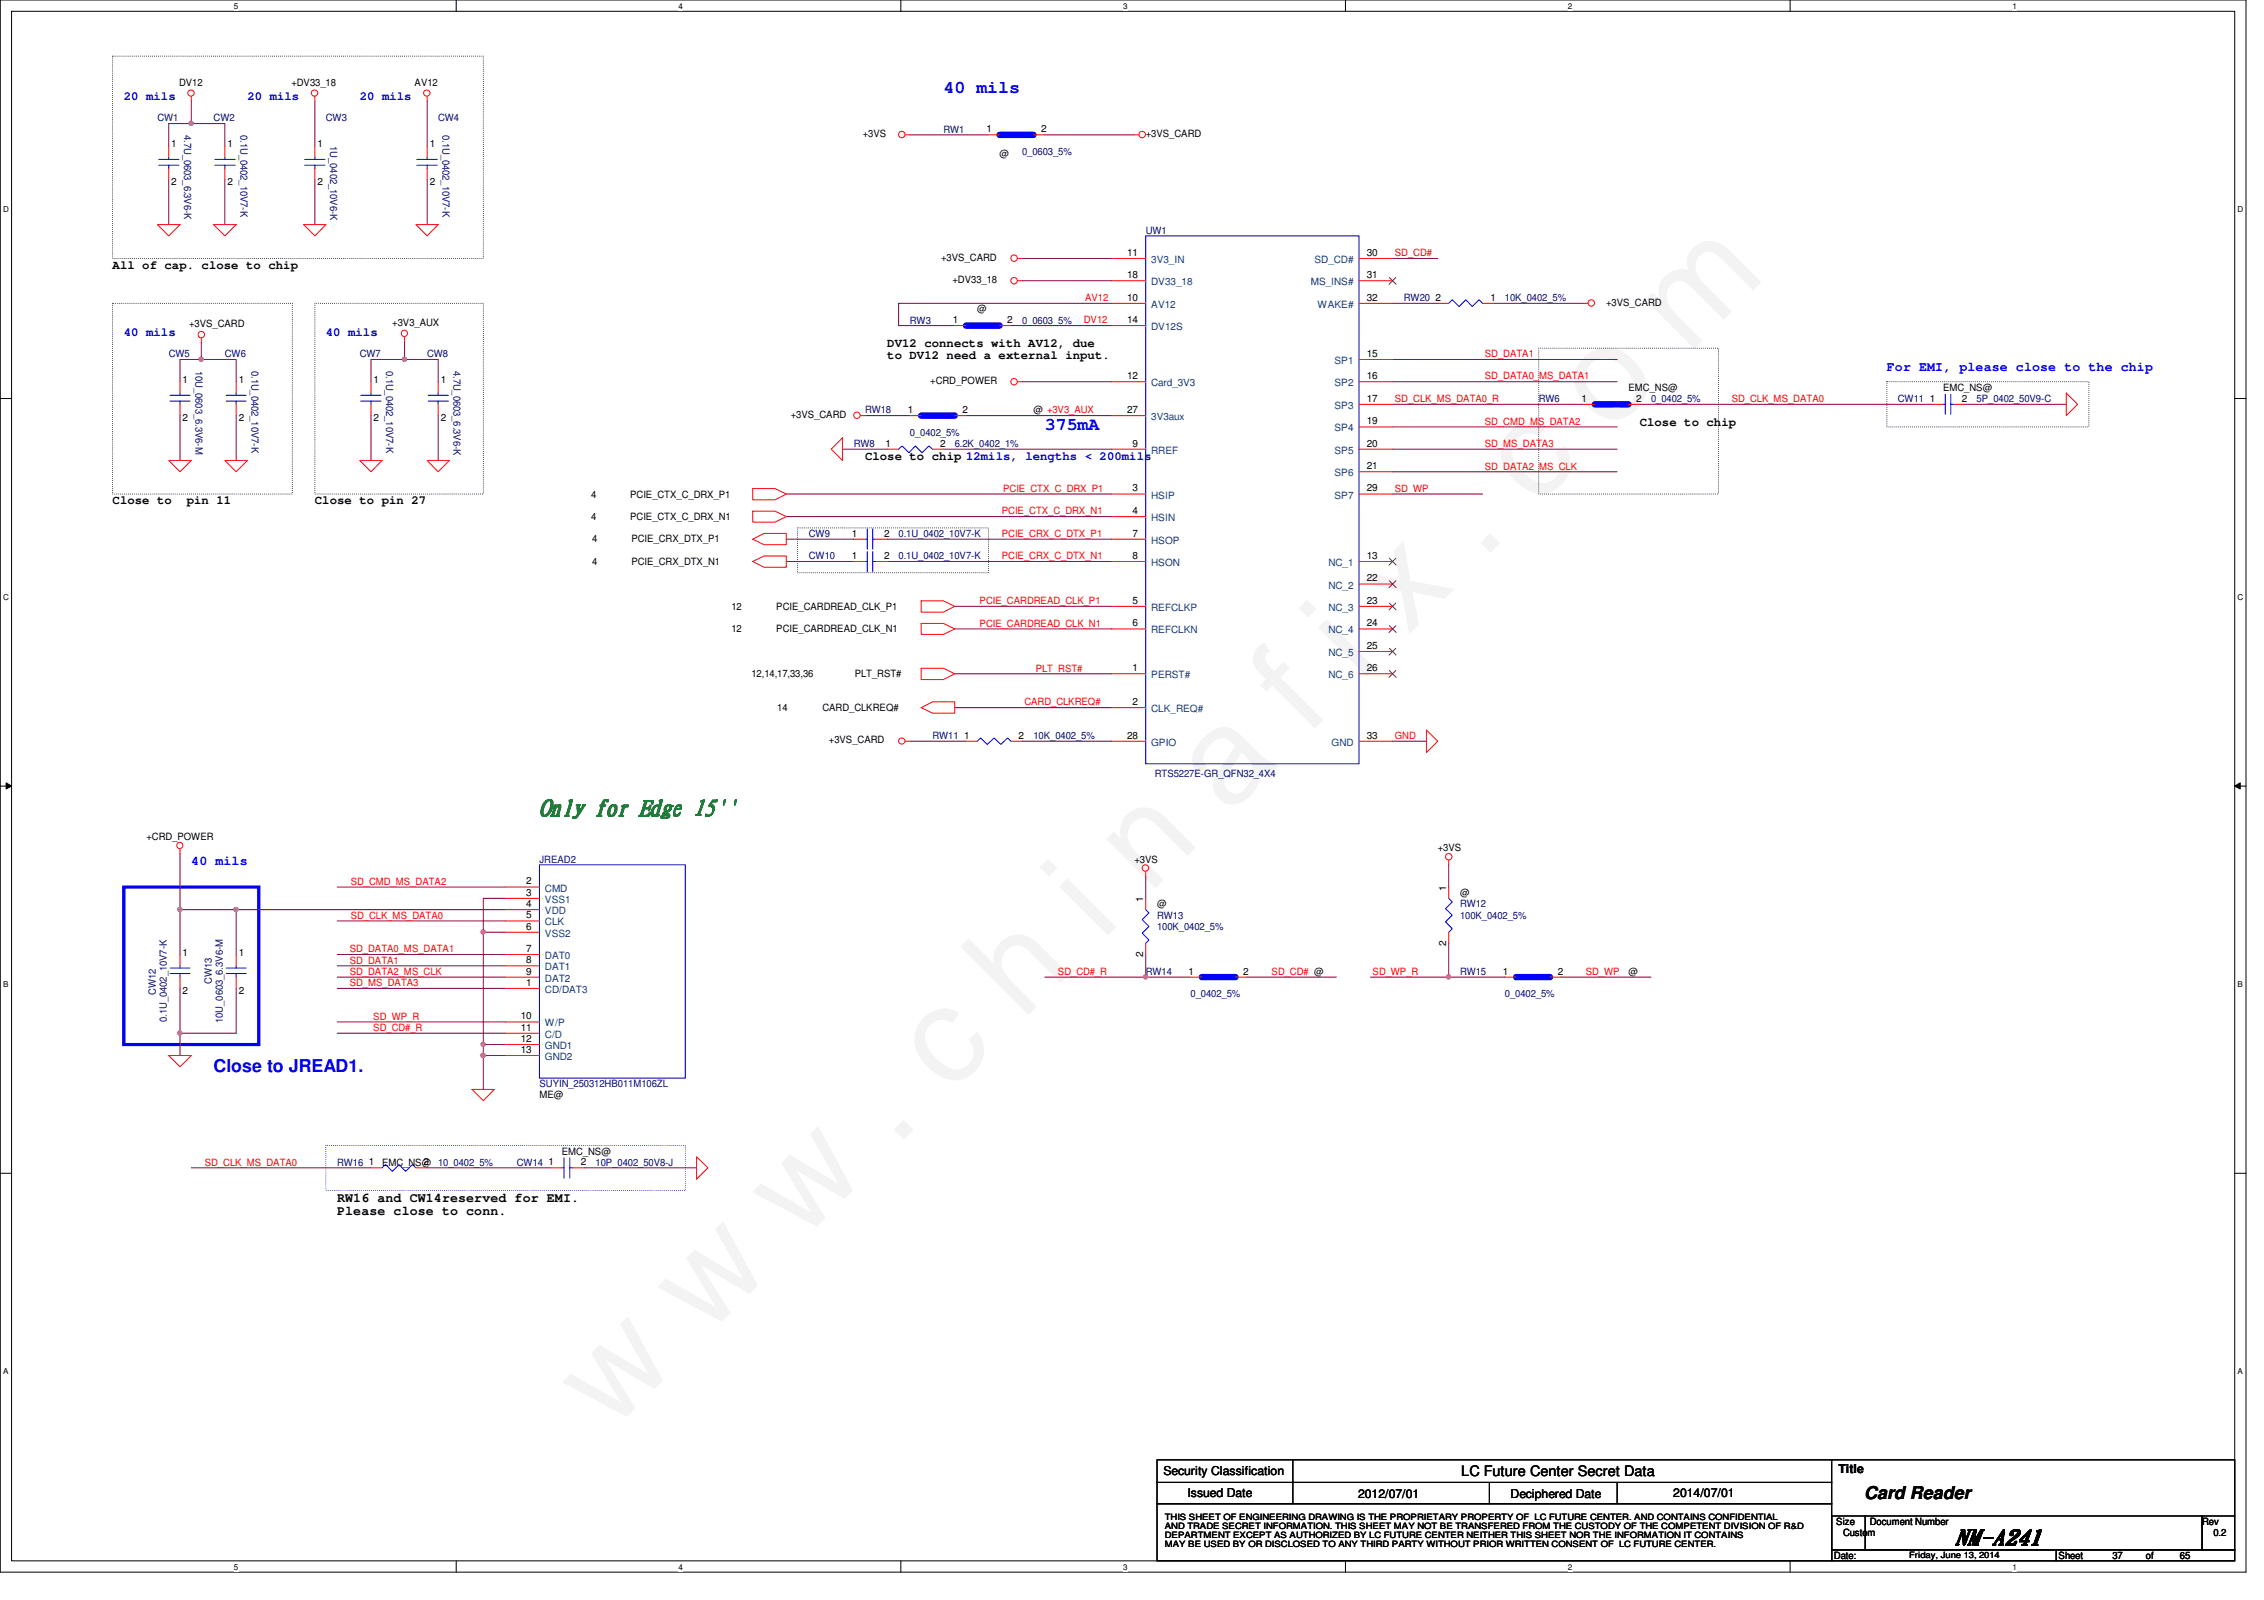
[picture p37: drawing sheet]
<svg xmlns="http://www.w3.org/2000/svg" width="297mm" height="210mm" viewBox="0 0 297 210" stroke-linecap="round" stroke-linejoin="round" font-family="sans-serif">
<defs><g id="words">
<text font-size="17.6" fill="#f0f" x="80.1" y="188" transform="rotate(-45 80.1 188)">w w w . c h i n a f i x . c o m</text>
<text font-size="2.8" fill="#008000" x="70.9" y="106.8">Only for Edge 15''</text>
<text font-size="2.8" x="256.4" y="202.7">NM-A241</text>
<g font-size="2.3" fill="#00f">
<text x="123.8" y="12.2">40 mils</text>
<text x="137.1" y="56.4">375mA</text>
<text x="28" y="140.6">Close to JREAD1.</text>
</g>
<text font-size="2.3" x="244.6" y="196.6">Card Reader</text>
<text font-size="1.9" x="191.7" y="193.7">LC Future Center Secret Data</text>
<g font-size="1.7" fill="#00f">
<text x="247.6" y="48.6">For EMI, please close to the chip</text>
<text x="25.1" y="113.5">40 mils</text>
</g>
<g font-size="1.7">
<text x="44.2" y="157.6">RW16 and CW14reserved for EMI.</text>
<text x="44.2" y="159.4">Please close to conn.</text>
</g>
<g font-size="1.6" fill="#00f">
<text x="16.3" y="13.2">20 mils</text>
<text x="32.5" y="13.2">20 mils</text>
<text x="47.2" y="13.2">20 mils</text>
<text x="16.3" y="44.1">40 mils</text>
<text x="42.8" y="44.1">40 mils</text>
</g>
<g font-size="1.6">
<text x="14.8" y="35.3">All of cap. close to chip</text>
<text x="116.4" y="45.6">DV12 connects with AV12, due</text>
<text x="116.4" y="47.2">to DV12 need a external input.</text>
<text x="215.1" y="55.9">Close to chip</text>
<text x="113.5" y="60.3">Close to chip 12mils, lengths &lt; 200mils</text>
<text x="14.8" y="66.2">Close to</text>
<text x="24.5" y="66.2">pin 11</text>
<text x="41.3" y="66.2">Close to pin 27</text>
<text x="152.7" y="193.5">Security Classification</text>
<text x="155.8" y="196.3">Issued Date</text>
<text x="178.2" y="196.5">2012/07/01</text>
<text x="198.2" y="196.5">Deciphered Date</text>
<text x="219.5" y="196.3">2014/07/01</text>
<text x="241.2" y="193.2">Title</text>
</g>
<g font-size="1.3">
<text x="23.5" y="11.2">DV12</text>
<text x="38.2" y="11.2">+DV33_18</text>
<text x="54.4" y="11.2">AV12</text>
<text x="113.2" y="18">+3VS</text>
<text x="129.4" y="17.4">1</text>
<text x="136.6" y="17.4">2</text>
<text x="150.3" y="18">+3VS_CARD</text>
<text x="22.5" y="19.3">1</text>
<text x="29.8" y="19.3">1</text>
<text x="41.7" y="19.3">1</text>
<text x="56.4" y="19.3">1</text>
<text x="131.1" y="20.7">@</text>
<text x="22.5" y="24.3">2</text>
<text x="29.8" y="24.3">2</text>
<text x="41.7" y="24.3">2</text>
<text x="56.4" y="24.3">2</text>
<text x="123.5" y="34.2">+3VS_CARD</text>
<text x="147.9" y="33.6">11</text>
<text x="179.3" y="33.6">30</text>
<text x="125" y="37.1">+DV33_18</text>
<text x="128.2" y="41">@</text>
<text x="147.9" y="39.5">10</text>
<text x="147.9" y="36.5">18</text>
<text x="179.3" y="39.5">32</text>
<text x="179.3" y="36.5">31</text>
<text x="188.3" y="39.5">2</text>
<text x="195.5" y="39.5">1</text>
<text x="210.7" y="40.1">+3VS_CARD</text>
<text x="24.8" y="42.9">+3VS_CARD</text>
<text x="51.5" y="42.8">+3V3_AUX</text>
<text x="125" y="42.4">1</text>
<text x="132.2" y="42.4">2</text>
<text x="147.9" y="42.4">14</text>
<text x="179.3" y="46.8">15</text>
<text x="24" y="50.2">1</text>
<text x="31.3" y="50.2">1</text>
<text x="49" y="50.2">1</text>
<text x="57.8" y="50.2">1</text>
<text x="122" y="50.4">+CRD_POWER</text>
<text x="147.9" y="49.7">12</text>
<text x="179.3" y="49.7">16</text>
<text x="179.3" y="52.7">17</text>
<text x="207.5" y="52.7">1</text>
<text x="213.7" y="51.3">EMC_NS@</text>
<text x="214.7" y="52.7">2</text>
<text x="253.2" y="52.7">1</text>
<text x="254.9" y="51.3">EMC_NS@</text>
<text x="257.4" y="52.7">2</text>
<text x="24" y="55.2">2</text>
<text x="31.3" y="55.2">2</text>
<text x="49" y="55.2">2</text>
<text x="57.8" y="55.2">2</text>
<text x="103.8" y="54.8">+3VS_CARD</text>
<text x="116.2" y="58.6">1</text>
<text x="119.1" y="54.2">1</text>
<text x="123.4" y="58.6">2</text>
<text x="126.3" y="54.2">2</text>
<text x="135.6" y="54.2">@ +3V3_AUX</text>
<text x="147.9" y="54.2">27</text>
<text x="148.6" y="58.6">9</text>
<text x="179.3" y="55.7">19</text>
<text x="179.3" y="58.6">20</text>
<text x="77.6" y="65.3">4</text>
<text x="82.7" y="65.3">PCIE_CTX_C_DRX_P1</text>
<text x="148.6" y="64.5">3</text>
<text x="179.3" y="61.6">21</text>
<text x="179.3" y="64.5">29</text>
<text x="77.6" y="68.2">4</text>
<text x="77.7" y="71.2">4</text>
<text x="82.7" y="68.2">PCIE_CTX_C_DRX_N1</text>
<text x="82.8" y="71.2">PCIE_CRX_DTX_P1</text>
<text x="111.8" y="70.4">1</text>
<text x="116" y="70.4">2</text>
<text x="148.6" y="67.4">4</text>
<text x="148.6" y="70.4">7</text>
<text x="77.7" y="74.1">4</text>
<text x="82.8" y="74.1">PCIE_CRX_DTX_N1</text>
<text x="111.8" y="73.3">1</text>
<text x="116" y="73.3">2</text>
<text x="148.6" y="73.3">8</text>
<text x="179.3" y="73.3">13</text>
<text x="179.3" y="76.3">22</text>
<text x="96" y="80">12</text>
<text x="96" y="83">12</text>
<text x="101.9" y="80">PCIE_CARDREAD_CLK_P1</text>
<text x="101.9" y="83">PCIE_CARDREAD_CLK_N1</text>
<text x="148.6" y="79.2">5</text>
<text x="148.6" y="82.2">6</text>
<text x="179.3" y="79.2">23</text>
<text x="179.3" y="82.2">24</text>
<text x="98.6" y="88.9">12,14,17,33,36</text>
<text x="112.1" y="88.9">PLT_RST#</text>
<text x="148.6" y="88.1">1</text>
<text x="179.3" y="85.1">25</text>
<text x="179.3" y="88.1">26</text>
<text x="102" y="93.3">14</text>
<text x="107.9" y="93.3">CARD_CLKREQ#</text>
<text x="148.6" y="92.5">2</text>
<text x="108.8" y="97.5">+3VS_CARD</text>
<text x="126.5" y="96.9">1</text>
<text x="133.6" y="96.9">2</text>
<text x="147.9" y="96.9">28</text>
<text x="179.3" y="96.9">33</text>
<text x="19.2" y="110.2">+CRD_POWER</text>
<text x="148.8" y="113.2">+3VS</text>
<text x="188.6" y="111.7">+3VS</text>
<text x="69" y="117.5">3</text>
<text x="69" y="119">4</text>
<text x="69" y="116">2</text>
<text x="150" y="118.3" transform="rotate(-90 150 118.3)">1</text>
<text x="151.8" y="119">@</text>
<text x="189.7" y="116.8" transform="rotate(-90 189.7 116.8)">1</text>
<text x="191.6" y="117.6">@</text>
<text x="24" y="125.4">1</text>
<text x="31.3" y="125.4">1</text>
<text x="69" y="120.5">5</text>
<text x="69" y="122">6</text>
<text x="69" y="124.9">7</text>
<text x="150" y="125.5" transform="rotate(-90 150 125.5)">2</text>
<text x="189.7" y="124.1" transform="rotate(-90 189.7 124.1)">2</text>
<text x="24" y="130.4">2</text>
<text x="31.3" y="130.4">2</text>
<text x="69" y="126.4">8</text>
<text x="69" y="127.8">9</text>
<text x="69" y="129.3">1</text>
<text x="156" y="127.8">1</text>
<text x="163.1" y="127.8">2</text>
<text x="197.2" y="127.8">1</text>
<text x="204.4" y="127.8">2</text>
<text x="213.7" y="127.9">@</text>
<text x="68.3" y="133.7">10</text>
<text x="68.3" y="135.2">11</text>
<text x="68.3" y="136.7">12</text>
<text x="68.3" y="138.1">13</text>
<text x="70.8" y="144.1">ME@</text>
<text x="48.4" y="152.9">1</text>
<text x="50.1" y="153">EMC_NS@ 10_0402_5%</text>
<text x="55.6" y="152.9">2</text>
<text x="72" y="152.9">1</text>
<text x="73.7" y="151.5">EMC_NS@</text>
<text x="76.2" y="152.9">2</text>
<text x="240.9" y="200.1">Size</text>
<text x="241.8" y="201.5">Custom</text>
<text x="245.3" y="200.1">Document Number</text>
<text x="288.9" y="200.1">Rev</text>
<text x="290.4" y="201.5">0.2</text>
<text x="240.6" y="204.5">Date:</text>
<text x="270.1" y="204.5">Sheet</text>
<text x="277.2" y="204.5">37</text>
<text x="281.6" y="204.5">of</text>
<text x="286" y="204.5">65</text>
</g>
<g font-size="1.3" fill="#000080">
<text x="20.7" y="15.9">CW1</text>
<text x="24.2" y="17.7" transform="rotate(90 24.2 17.7)">4.7U_0603_6.3V6-K</text>
<text x="28" y="15.9">CW2</text>
<text x="31.5" y="17.7" transform="rotate(90 31.5 17.7)">0.1U_0402_10V7-K</text>
<text x="42.8" y="15.9">CW3</text>
<text x="57.5" y="15.9">CW4</text>
<text x="58" y="17.7" transform="rotate(90 58 17.7)">0.1U_0402_10V7-K</text>
<text x="123.8" y="17.4">RW1</text>
<text x="43.3" y="19.2" transform="rotate(90 43.3 19.2)">1U_0402_10V6-K</text>
<text x="134.1" y="20.4">0_0603_5%</text>
<text x="150.3" y="30.6">UW1</text>
<text x="184.2" y="39.5">RW20</text>
<text x="197.4" y="39.5">10K_0402_5%</text>
<text x="22.1" y="46.9">CW5</text>
<text x="29.5" y="46.9">CW6</text>
<text x="47.2" y="46.9">CW7</text>
<text x="56" y="46.9">CW8</text>
<text x="119.4" y="42.5">RW3</text>
<text x="134.1" y="42.5">0_0603_5%</text>
<text x="25.7" y="48.6" transform="rotate(90 25.7 48.6)">10U_0603_6.3V6-M</text>
<text x="33" y="48.6" transform="rotate(90 33 48.6)">0.1U_0402_10V7-K</text>
<text x="50.7" y="48.6" transform="rotate(90 50.7 48.6)">0.1U_0402_10V7-K</text>
<text x="59.5" y="48.6" transform="rotate(90 59.5 48.6)">4.7U_0603_6.3V6-K</text>
<text x="201.9" y="52.7">RW6</text>
<text x="216.6" y="52.7">0_0402_5%</text>
<text x="249" y="52.7">CW11</text>
<text x="259.3" y="52.7">5P_0402_50V9-C</text>
<text x="112" y="58.6">RW8</text>
<text x="113.5" y="54.2">RW18</text>
<text x="119.4" y="57.2">0_0402_5%</text>
<text x="125.3" y="58.6">6.2K_0402_1%</text>
<text x="106.1" y="70.4">CW9</text>
<text x="117.9" y="70.4">0.1U_0402_10V7-K</text>
<text x="106.1" y="73.4">CW10</text>
<text x="117.9" y="73.4">0.1U_0402_10V7-K</text>
<text x="122.3" y="96.9">RW11</text>
<text x="135.6" y="96.9">10K_0402_5%</text>
<text x="151.5" y="102">RTS5227E-GR_QFN32_4X4</text>
<text x="70.8" y="113.2">JREAD2</text>
<text x="191.6" y="119">RW12</text>
<text x="151.8" y="120.5">RW13</text>
<text x="151.8" y="122">100K_0402_5%</text>
<text x="191.6" y="120.5">100K_0402_5%</text>
<text x="20.4" y="130.5" transform="rotate(-90 20.4 130.5)">CW12</text>
<text x="27.8" y="129.1" transform="rotate(-90 27.8 129.1)">CW13</text>
<text x="150.3" y="127.9">RW14</text>
<text x="156.2" y="130.9">0_0402_5%</text>
<text x="191.6" y="127.9">RW15</text>
<text x="197.4" y="130.9">0_0402_5%</text>
<text x="21.9" y="134.1" transform="rotate(-90 21.9 134.1)">0.1U_0402_10V7-K</text>
<text x="29.2" y="134.2" transform="rotate(-90 29.2 134.2)">10U_0603_6.3V6-M</text>
<text x="70.8" y="142.6">SUYIN_250312HB011M106ZL</text>
<text x="44.2" y="153">RW16</text>
<text x="67.8" y="153">CW14</text>
<text x="78.1" y="153">10P_0402_50V8-J</text>
</g>
<g font-size="1.3" fill="#004080">
<text x="151" y="34.5">3V3_IN</text>
<text x="172.5" y="34.5">SD_CD#</text>
<text x="151" y="40.4">AV12</text>
<text x="151" y="37.4">DV33_18</text>
<text x="172" y="37.4">MS_INS#</text>
<text x="172.8" y="40.4">WAKE#</text>
<text x="151" y="43.3">DV12S</text>
<text x="175.1" y="47.8">SP1</text>
<text x="151" y="50.7">Card_3V3</text>
<text x="175.1" y="50.7">SP2</text>
<text x="175.1" y="53.6">SP3</text>
<text x="151" y="59.5">RREF</text>
<text x="151" y="55.1">3V3aux</text>
<text x="175.1" y="56.6">SP4</text>
<text x="175.1" y="59.5">SP5</text>
<text x="151" y="65.4">HSIP</text>
<text x="175.1" y="62.5">SP6</text>
<text x="175.1" y="65.4">SP7</text>
<text x="151" y="68.4">HSIN</text>
<text x="151" y="71.3">HSOP</text>
<text x="151" y="74.3">HSON</text>
<text x="174.3" y="74.3">NC_1</text>
<text x="174.3" y="77.2">NC_2</text>
<text x="151" y="80.1">REFCLKP</text>
<text x="151" y="83.1">REFCLKN</text>
<text x="174.3" y="80.1">NC_3</text>
<text x="174.3" y="83.1">NC_4</text>
<text x="151" y="89">PERST#</text>
<text x="174.3" y="86.1">NC_5</text>
<text x="174.3" y="89">NC_6</text>
<text x="151" y="93.4">CLK_REQ#</text>
<text x="151" y="97.8">GPIO</text>
<text x="174.7" y="97.8">GND</text>
<text x="71.5" y="118.4">VSS1</text>
<text x="71.5" y="119.9">VDD</text>
<text x="71.5" y="117">CMD</text>
<text x="71.5" y="121.4">CLK</text>
<text x="71.5" y="122.9">VSS2</text>
<text x="71.5" y="125.8">DAT0</text>
<text x="71.5" y="127.3">DAT1</text>
<text x="71.5" y="128.8">DAT2</text>
<text x="71.5" y="130.3">CD/DAT3</text>
<text x="71.5" y="134.7">W/P</text>
<text x="71.5" y="136.1">C/D</text>
<text x="71.5" y="137.6">GND1</text>
<text x="71.5" y="139.1">GND2</text>
</g>
<g font-size="1.3" fill="#f00">
<text x="183" y="33.6">SD_CD#</text>
<text x="142.4" y="39.5">AV12</text>
<text x="142.2" y="42.4">DV12</text>
<text x="194.8" y="46.9">SD_DATA1</text>
<text x="183" y="52.7">SD_CLK_MS_DATA0_R</text>
<text x="194.8" y="49.8">SD_DATA0_MS_DATA1</text>
<text x="227.2" y="52.7">SD_CLK_MS_DATA0</text>
<text x="194.8" y="58.6">SD_MS_DATA3</text>
<text x="194.8" y="55.7">SD_CMD_MS_DATA2</text>
<text x="131.6" y="64.5">PCIE_CTX_C_DRX_P1</text>
<text x="183" y="64.5">SD_WP</text>
<text x="194.8" y="61.6">SD_DATA2_MS_CLK</text>
<text x="131.4" y="70.4">PCIE_CRX_C_DTX_P1</text>
<text x="131.4" y="67.5">PCIE_CTX_C_DRX_N1</text>
<text x="131.4" y="73.4">PCIE_CRX_C_DTX_N1</text>
<text x="128.5" y="79.2">PCIE_CARDREAD_CLK_P1</text>
<text x="128.5" y="82.2">PCIE_CARDREAD_CLK_N1</text>
<text x="135.9" y="88.1">PLT_RST#</text>
<text x="134.4" y="92.5">CARD_CLKREQ#</text>
<text x="183" y="96.9">GND</text>
<text x="46" y="116.1">SD_CMD_MS_DATA2</text>
<text x="45.9" y="124.9">SD_DATA0_MS_DATA1</text>
<text x="46" y="120.5">SD_CLK_MS_DATA0</text>
<text x="45.9" y="129.4">SD_MS_DATA3</text>
<text x="45.9" y="127.9">SD_DATA2_MS_CLK</text>
<text x="45.9" y="126.4">SD_DATA1</text>
<text x="138.8" y="127.9">SD_CD#_R</text>
<text x="166.8" y="127.9">SD_CD# @</text>
<text x="180.1" y="127.9">SD_WP_R</text>
<text x="208.1" y="127.9">SD_WP</text>
<text x="49" y="133.8">SD_WP_R</text>
<text x="49" y="135.3">SD_CD#_R</text>
<text x="26.9" y="152.9">SD_CLK_MS_DATA0</text>
</g>
<g font-size="1.1">
<text x="30.7" y="1.1">5</text>
<text x="89" y="1.1">4</text>
<text x="147.4" y="1.1">3</text>
<text x="205.7" y="1.1">2</text>
<text x="264" y="1.1">1</text>
<text x=".4" y="27.9">D</text>
<text x="293.6" y="27.9">D</text>
<text x=".4" y="78.7">C</text>
<text x="293.6" y="78.7">C</text>
<text x=".4" y="129.5">B</text>
<text x="293.6" y="129.5">B</text>
<text x=".4" y="180.3">A</text>
<text x="293.6" y="180.3">A</text>
<text x="152.8" y="201.8">DEPARTMENT EXCEPT AS AUTHORIZED BY LC FUTURE CENTER NEITHER THIS SHEET NOR THE INFORMATION IT CONTAINS</text>
<text x="152.8" y="202.9">MAY BE USED BY OR DISCLOSED TO ANY THIRD PARTY WITHOUT PRIOR WRITTEN CONSENT OF LC FUTURE CENTER.</text>
<text x="152.8" y="199.4">THIS SHEET OF ENGINEERING DRAWING IS THE PROPRIETARY PROPERTY OF LC FUTURE CENTER. AND CONTAINS CONFIDENTIAL</text>
<text x="152.8" y="200.6">AND TRADE SECRET INFORMATION. THIS SHEET MAY NOT BE TRANSFERED FROM THE CUSTODY OF THE COMPETENT DIVISION OF R&amp;D</text>
<text x="30.7" y="205.9">5</text>
<text x="89" y="205.9">4</text>
<text x="147.4" y="205.9">3</text>
<text x="205.7" y="205.9">2</text>
<text x="250.5" y="204.4">Friday, June 13, 2014</text>
<text x="264" y="205.9">1</text>
</g>
</g></defs>
<path d="M0 0h294.7v206.2h-294.7zM1.5 1.5h291.7v203.3h-291.7z" fill="none" stroke="#000" stroke-width=".13"/>
<g fill="#fff">
<path d="M30.7 .2h.6v1.2h-.6z"/>
<path d="M30.7 204.9h.6v1.2h-.6z"/>
</g>
<path d="M59.9 0v1.5M59.9 204.8v1.4" fill="none" stroke="#000" stroke-width=".13"/>
<g fill="#fff">
<path d="M89 .2h.6v1.2h-.6z"/>
<path d="M89 204.9h.6v1.2h-.6z"/>
</g>
<path d="M118.2 0v1.5M118.2 204.8v1.4" fill="none" stroke="#000" stroke-width=".13"/>
<g fill="#fff">
<path d="M147.4 .2h.6v1.2h-.6z"/>
<path d="M147.4 204.9h.6v1.2h-.6z"/>
</g>
<path d="M176.5 0v1.5M176.5 204.8v1.4" fill="none" stroke="#000" stroke-width=".13"/>
<g fill="#fff">
<path d="M205.7 .2h.6v1.2h-.6z"/>
<path d="M205.7 204.9h.6v1.2h-.6z"/>
</g>
<path d="M234.9 0v1.5M234.9 204.8v1.4" fill="none" stroke="#000" stroke-width=".13"/>
<g fill="#fff">
<path d="M264 .2h.6v1.2h-.6z"/>
<path d="M264 204.9h.6v1.2h-.6z"/>
<path d="M.4 26.9h.8v1.2h-.8z"/>
<path d="M293.6 26.9h.7v1.2h-.7z"/>
<path d="M.4 77.7h.8v1.2h-.8z"/>
<path d="M293.6 77.7h.7v1.2h-.7z"/>
</g>
<path d="M0 52.3h1.5M293.2 52.3h1.5" fill="none" stroke="#000" stroke-width=".13"/>
<g fill="#fff">
<path d="M.4 128.5h.7v1.2h-.7z"/>
<path d="M293.6 128.5h.7v1.2h-.7z"/>
</g>
<path d="M0 103.1h1.5M.8 102.7l.7 .4-.7 .4zM293.2 103.1l.7-.4v.8zM293.2 103.1h1.5" fill="none" stroke="#000" stroke-width=".13"/>
<path d="M.8 102.7l.7 .4-.7 .4zM293.2 103.1l.7-.4v.8z" fill="#000"/>
<g fill="#fff">
<path d="M.4 179.3h.7v1.2h-.7z"/>
<path d="M293.6 179.3h.7v1.2h-.7z"/>
</g>
<path d="M0 153.9h1.5M293.2 153.9h1.5" fill="none" stroke="#000" stroke-width=".13"/>
<path d="M14.8 7.4h48.6v26.5h-48.6zM14.8 39.8h23.6v25h-23.6zM41.3 39.8h22.1v25h-22.1zM247.6 50.1h26.5v5.9h-26.5z" fill="none" stroke="#000" stroke-width=".13" stroke-dasharray="0 .3"/>
<path d="M42.8 150.3h47.1v5.9h-47.1z" fill="none" stroke="#00f" stroke-width=".13" stroke-dasharray="0 .3"/>
<path d="M16.3 116.4h17.6v20.6h-17.6z" fill="none" stroke="#00f" stroke-width=".42"/>
<g fill="none" stroke="#800040" stroke-width=".13">
<path d="M22.1 16.2v3M23.6 47.2v2.9M26.4 47.2h4.6v2.9M48.7 47.2v2.9M182.7 47.2h29.5M182.7 50.1h29.5M182.7 58.9h29.5M182.7 56h29.5M215.1 53h38.3M257.8 53h13.3M103.2 67.8h42.7M103.2 64.8h42.7"/>
<path d="M116.4 73.7h29.5M116.4 70.7h29.5M182.7 61.9h29.5"/>
</g>
<circle cx="26.4" cy="47.1" r=".29" fill="#f0f"/>
<circle cx="26.4" cy="47.1" r=".29" fill="none" stroke="#f0f" stroke-width=".13"/>
<path d="M22.1 16.2h3M41.3 13.3v5.9M22.1 23.6v5.9M29.5 23.6v5.9M41.3 23.6v5.9M23.6 54.5v5.9M26.4 45v2.2h-2.8M31 54.5v5.9M48.7 54.5v5.9M53.1 44.8v2.4h4.4v2.9M57.5 54.5v5.9" fill="none" stroke="#800040" stroke-width=".13"/>
<circle cx="53.1" cy="47.1" r=".29" fill="#f0f"/>
<circle cx="53.1" cy="47.1" r=".29" fill="none" stroke="#f0f" stroke-width=".13"/>
<path d="M25.1 13.3v2.9" fill="none" stroke="#800040" stroke-width=".13"/>
<circle cx="25.1" cy="16.2" r=".29" fill="#f0f"/>
<circle cx="25.1" cy="16.2" r=".29" fill="none" stroke="#f0f" stroke-width=".13"/>
<path d="M48.7 47.2h4.4M63.4 122.3v14.7M25.1 153.2h23.6M56 153.2h16.2" fill="none" stroke="#800040" stroke-width=".13"/>
<circle cx="63.4" cy="122.3" r=".29" fill="#f0f"/>
<circle cx="63.4" cy="122.3" r=".29" fill="none" stroke="#f0f" stroke-width=".13"/>
<path d="M23.6 119.3v5.9M31 119.3h35.3M44.2 116.4h22.1M44.2 129.7h22.1M44.2 128.2h22.1M44.2 126.7h22.1M44.2 125.2h22.1M44.2 120.8h22.1" fill="none" stroke="#800040" stroke-width=".13"/>
<circle cx="31" cy="119.3" r=".29" fill="#f0f"/>
<circle cx="31" cy="119.3" r=".29" fill="none" stroke="#f0f" stroke-width=".13"/>
<path d="M23.6 119.3h7.4v5.9" fill="none" stroke="#800040" stroke-width=".13"/>
<circle cx="23.6" cy="119.3" r=".29" fill="#f0f"/>
<circle cx="23.6" cy="119.3" r=".29" fill="none" stroke="#f0f" stroke-width=".13"/>
<path d="M66.3 117.9h-2.9v4.4h2.9M23.6 135.6h7.4M63.4 137v1.5" fill="none" stroke="#800040" stroke-width=".13"/>
<circle cx="63.4" cy="138.4" r=".29" fill="#f0f"/>
<circle cx="63.4" cy="138.4" r=".29" fill="none" stroke="#f0f" stroke-width=".13"/>
<circle cx="63.4" cy="137" r=".29" fill="#f0f"/>
<circle cx="63.4" cy="137" r=".29" fill="none" stroke="#f0f" stroke-width=".13"/>
<path d="M23.6 135.6v2.9M31 129.7v5.9" fill="none" stroke="#800040" stroke-width=".13"/>
<circle cx="23.6" cy="135.5" r=".29" fill="#f0f"/>
<circle cx="23.6" cy="135.5" r=".29" fill="none" stroke="#f0f" stroke-width=".13"/>
<path d="M63.4 137h2.9M63.4 138.5v4.4" fill="none" stroke="#800040" stroke-width=".13"/>
<circle cx="63.4" cy="138.4" r=".29" fill="#f0f"/>
<circle cx="63.4" cy="138.4" r=".29" fill="none" stroke="#f0f" stroke-width=".13"/>
<path d="M25.1 16.2h4.4v3M56 13.3v5.9M119.4 17.7h10.3M137.1 17.7h11.7M56 23.6v5.9M23.6 112v7.3M23.6 129.7v5.9M44.2 134.1h22.1M44.2 135.6h22.1M63.4 138.5h2.9" fill="none" stroke="#800040" stroke-width=".13"/>
<g fill="none" stroke="#f00" stroke-width=".13">
<path d="M22.1 19.2v1.4M25.1 12.7v.6M29.5 19.2v1.4M41.3 12.7v.6M41.3 19.2v1.4M56 12.7v.6M56 19.2v1.4M118.8 17.7h.6M129.7 17.7h1.4M135.6 17.7h1.5M148.8 17.7h.6M20.7 29.5h2.9l-1.5 1.4z"/>
<path d="M22.1 22.1v1.5M28 29.5h3l-1.5 1.4zM29.5 22.1v1.5M39.8 29.5h3l-1.5 1.4zM41.3 22.1v1.5M54.6 29.5h2.9l-1.5 1.4zM56 22.1v1.5M23.6 50.1v1.5M23.6 53v1.5M26.4 44.4v.6M31 50.1v1.5M31 53v1.5"/>
<path d="M48.7 50.1v1.5M48.7 53v1.5M53.1 44.2v.6M57.5 50.1v1.5M57.5 53v1.5M253.4 53h1.5M256.4 53h1.4M271.1 51.6l1.5 1.4-1.5 1.5zM22.1 60.4h3l-1.5 1.5zM29.5 60.4h3l-1.5 1.5zM47.2 60.4h2.9l-1.4 1.5zM56 60.4h3l-1.5 1.5z"/>
<path d="M23.6 111.4v.6M66.3 117.9h4.5M66.3 119.3h4.5M66.3 116.4h4.5M22.1 138.5h3l-1.5 1.5zM23.6 125.2v1.5M23.6 128.2v1.5M31 125.2v1.5M31 128.2v1.5M66.3 120.8h4.5M66.3 122.3h4.5M66.3 125.2h4.5"/>
<path d="M66.3 126.7h4.5M66.3 128.2h4.5M66.3 129.7h4.5M66.3 134.1h4.5M66.3 135.6h4.5M66.3 137h4.5M66.3 138.5h4.5M48.7 153.2h1.4M54.6 153.2h1.4M61.9 142.9h3l-1.5 1.5z"/>
<circle cx="25.1" cy="12.2" r=".42"/>
<circle cx="41.3" cy="12.2" r=".42"/>
<circle cx="56" cy="12.2" r=".42"/>
<circle cx="118.3" cy="17.6" r=".43"/>
<circle cx="149.9" cy="17.6" r=".43"/>
<circle cx="26.4" cy="43.9" r=".43"/>
<circle cx="53" cy="43.7" r=".42"/>
<circle cx="23.6" cy="110.9" r=".42"/>
</g>
<path d="M151.8 191.5h88.5v3h-88.5zM151.8 194.5h88.5v2.8h-88.5zM151.8 197.3h88.5v7.5h-88.5zM169.6 191.5v5.8M195.4 194.5v2.8M212.2 194.5v2.8M240.2 191.5h53v7.4M240.3 198.9h4.4v4.4h-4.4zM244.7 198.9h44.2v4.4h-44.2zM288.9 198.9h4.3v4.4h-4.3zM240.3 203.3h29.5v1.5h-29.5zM269.8 203.3h23.4v1.5h-23.4z" fill="none" stroke="#000" stroke-width=".13"/>
<g fill="none" stroke="#00f" stroke-width=".13">
<path d="M20.8 21.7h2.7M20.8 20.9h2.7M22.1 20.6v.3M22.1 21.7v.4M28.2 21.7h2.7M28.2 20.9h2.7M29.5 20.6v.3M29.5 21.7v.4M40 21.7h2.6M40 20.9h2.6M41.3 20.6v.3M41.3 21.7v.4"/>
<path d="M54.7 21.7h2.7M54.7 20.9h2.7M56 20.6v.3M56 21.7v.4M150.3 30.9h28v69.3h-28zM22.3 52.6h2.6M22.3 51.9h2.6M23.6 51.6v.3M23.6 52.6v.4M29.7 52.6h2.6M29.7 51.9h2.6M31 51.6v.3"/>
<path d="M31 52.6v.4M47.3 52.6h2.7M47.3 51.9h2.7M48.7 51.6v.3M48.7 52.6v.4M56.2 52.6h2.6M56.2 51.9h2.6M57.5 51.6v.3M57.5 52.6v.4M254.9 53h.3M255.2 51.7v2.7M255.9 51.7v2.7"/>
<path d="M255.9 53h.5M22.3 127.7h2.6M22.3 127h2.6M23.6 126.7v.3M23.6 127.7v.5M29.7 127.7h2.6M29.7 127h2.6M31 126.7v.3M31 127.7v.5M50.1 153.2l.5-.4 .9 .9 .9-.9 .8 .9 .9-.9 .5 .4"/>
</g>
<path d="M131.1 17.7h4.5" fill="none" stroke="#00f" stroke-width=".85"/>
<circle cx="26.4" cy="47.1" r=".29" fill="#f0f"/>
<circle cx="26.4" cy="47.1" r=".29" fill="none" stroke="#f0f" stroke-width=".13"/>
<circle cx="53.1" cy="47.1" r=".29" fill="#f0f"/>
<circle cx="53.1" cy="47.1" r=".29" fill="none" stroke="#f0f" stroke-width=".13"/>
<circle cx="25.1" cy="16.2" r=".29" fill="#f0f"/>
<circle cx="25.1" cy="16.2" r=".29" fill="none" stroke="#f0f" stroke-width=".13"/>
<circle cx="63.4" cy="122.3" r=".29" fill="#f0f"/>
<circle cx="63.4" cy="122.3" r=".29" fill="none" stroke="#f0f" stroke-width=".13"/>
<circle cx="31" cy="119.3" r=".29" fill="#f0f"/>
<circle cx="31" cy="119.3" r=".29" fill="none" stroke="#f0f" stroke-width=".13"/>
<circle cx="23.6" cy="119.3" r=".29" fill="#f0f"/>
<circle cx="23.6" cy="119.3" r=".29" fill="none" stroke="#f0f" stroke-width=".13"/>
<circle cx="63.4" cy="138.4" r=".29" fill="#f0f"/>
<circle cx="63.4" cy="138.4" r=".29" fill="none" stroke="#f0f" stroke-width=".13"/>
<circle cx="63.4" cy="137" r=".29" fill="#f0f"/>
<circle cx="63.4" cy="137" r=".29" fill="none" stroke="#f0f" stroke-width=".13"/>
<circle cx="23.6" cy="135.5" r=".29" fill="#f0f"/>
<circle cx="23.6" cy="135.5" r=".29" fill="none" stroke="#f0f" stroke-width=".13"/>
<circle cx="63.4" cy="138.4" r=".29" fill="#f0f"/>
<circle cx="63.4" cy="138.4" r=".29" fill="none" stroke="#f0f" stroke-width=".13"/>
<use href="#words"/>
</svg>
